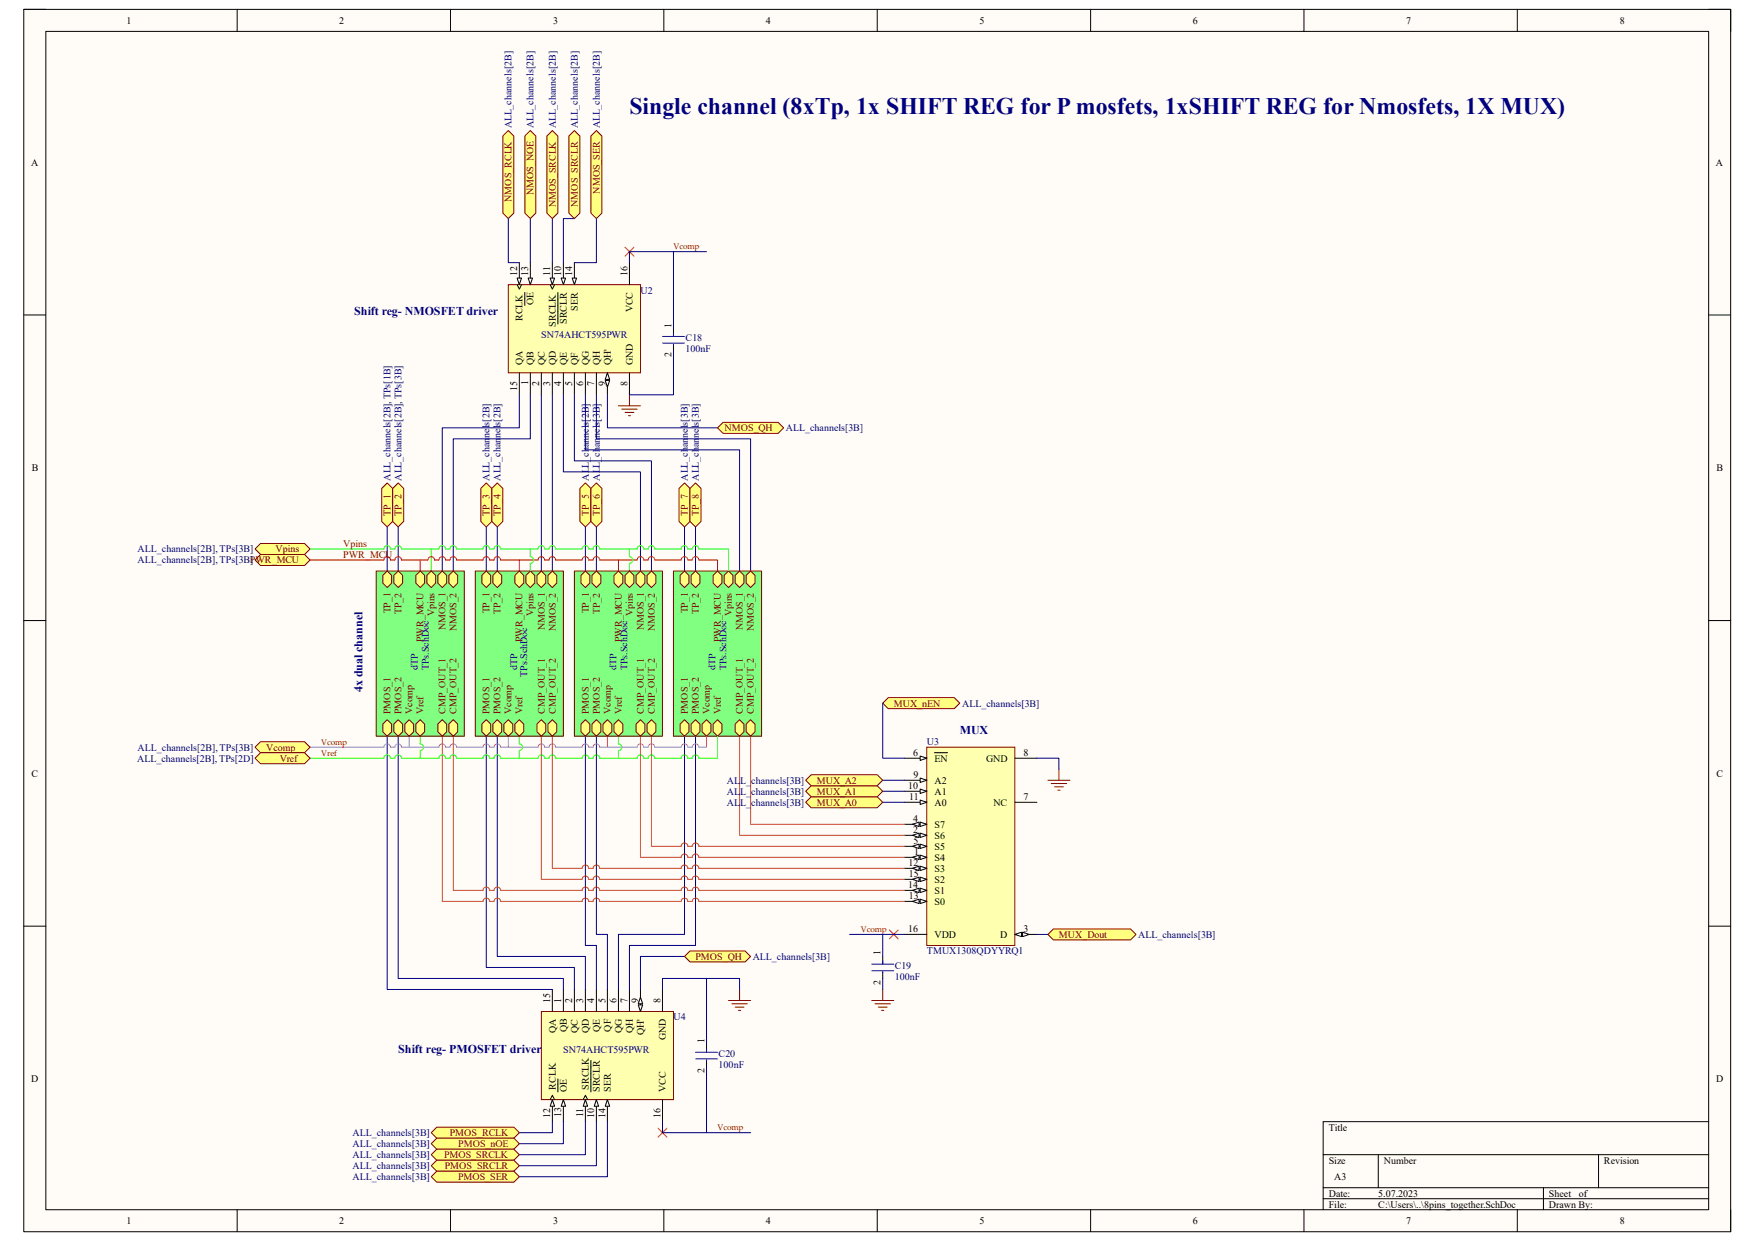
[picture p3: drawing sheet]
<svg xmlns="http://www.w3.org/2000/svg" width="297mm" height="210mm" viewBox="0 0 297 210" stroke-linecap="round" stroke-linejoin="round" font-family="sans-serif">
<defs><g id="words">
<text font-size="4" fill="#000080" x="106.5" y="19.3">Single channel (8xTp, 1x SHIFT REG for P mosfets, 1xSHIFT REG for Nmosfets, 1X MUX)</text>
<g font-size="2" fill="#000080">
<text x="59.9" y="53.3">Shift reg- NMOSFET driver</text>
<text x="61.3" y="117.1" transform="rotate(-90 61.3 117.1)">4x dual channel</text>
<text x="162.4" y="124.2">MUX</text>
<text x="67.4" y="178.2">Shift reg- PMOSFET driver</text>
</g>
<g font-size="1.7">
<text x="21.4" y="4">1</text>
<text x="57.4" y="4">2</text>
<text x="93.6" y="4">3</text>
<text x="129.6" y="4">4</text>
<text x="165.8" y="4">5</text>
<text x="201.8" y="4">6</text>
<text x="238" y="4">7</text>
<text x="274.1" y="4">8</text>
<text x="5.3" y="28">A</text>
<text x="290.4" y="28">A</text>
<text x="87.5" y="46.7" transform="rotate(-90 87.5 46.7)">12</text>
<text x="89.4" y="46.7" transform="rotate(-90 89.4 46.7)">13</text>
<text x="93.1" y="46.7" transform="rotate(-90 93.1 46.7)">11</text>
<text x="95" y="46.7" transform="rotate(-90 95 46.7)">10</text>
<text x="96.9" y="46.7" transform="rotate(-90 96.9 46.7)">14</text>
<text x="106.2" y="46.7" transform="rotate(-90 106.2 46.7)">16</text>
<text x="90.3" y="51.7" transform="rotate(-90 90.3 51.7)">OE</text>
<text x="97.8" y="52.6" transform="rotate(-90 97.8 52.6)">SER</text>
<text x="107.1" y="52.9" transform="rotate(-90 107.1 52.9)">VCC</text>
<text x="88.4" y="54.4" transform="rotate(-90 88.4 54.4)">RCLK</text>
<text x="94.1" y="55.3" transform="rotate(-90 94.1 55.3)">SRCLK</text>
<text x="95.9" y="54.8" transform="rotate(-90 95.9 54.8)">SRCLR</text>
<text x="113.6" y="55.5" transform="rotate(-90 113.6 55.5)">1</text>
<text x="88.4" y="61.8" transform="rotate(-90 88.4 61.8)">QA</text>
<text x="89.4" y="65.2" transform="rotate(-90 89.4 65.2)">1</text>
<text x="90.3" y="61.8" transform="rotate(-90 90.3 61.8)">QB</text>
<text x="91.2" y="65.4" transform="rotate(-90 91.2 65.4)">2</text>
<text x="92.2" y="61.8" transform="rotate(-90 92.2 61.8)">QC</text>
<text x="93.1" y="65.3" transform="rotate(-90 93.1 65.3)">3</text>
<text x="94.1" y="61.8" transform="rotate(-90 94.1 61.8)">QD</text>
<text x="95" y="65.4" transform="rotate(-90 95 65.4)">4</text>
<text x="95.9" y="61.8" transform="rotate(-90 95.9 61.8)">QE</text>
<text x="96.9" y="65.3" transform="rotate(-90 96.9 65.3)">5</text>
<text x="97.8" y="61.8" transform="rotate(-90 97.8 61.8)">QF</text>
<text x="98.7" y="65.4" transform="rotate(-90 98.7 65.4)">6</text>
<text x="99.7" y="61.8" transform="rotate(-90 99.7 61.8)">QG</text>
<text x="100.6" y="65.4" transform="rotate(-90 100.6 65.4)">7</text>
<text x="101.5" y="61.8" transform="rotate(-90 101.5 61.8)">QH</text>
<text x="102.4" y="65.4" transform="rotate(-90 102.4 65.4)">9</text>
<text x="103.4" y="61.8" transform="rotate(-90 103.4 61.8)">QH'</text>
<text x="106.2" y="65.3" transform="rotate(-90 106.2 65.3)">8</text>
<text x="107.1" y="61.8" transform="rotate(-90 107.1 61.8)">GND</text>
<text x="113.6" y="60.5" transform="rotate(-90 113.6 60.5)">2</text>
<text x="87.5" y="66.2" transform="rotate(-90 87.5 66.2)">15</text>
<text x="5.4" y="79.8">B</text>
<text x="290.5" y="79.8">B</text>
<text x="5.3" y="131.4">C</text>
<text x="154.6" y="128">6</text>
<text x="154.6" y="131.7">9</text>
<text x="158.2" y="128.9">EN</text>
<text x="166.9" y="128.9">GND</text>
<text x="173.2" y="128">8</text>
<text x="290.5" y="131.4">C</text>
<text x="153.7" y="133.6">10</text>
<text x="153.9" y="135.4">11</text>
<text x="158.2" y="136.4">A0</text>
<text x="158.2" y="134.5">A1</text>
<text x="158.2" y="132.6">A2</text>
<text x="168.1" y="136.4">NC</text>
<text x="173.2" y="135.4">7</text>
<text x="154.6" y="141">2</text>
<text x="154.6" y="139.1">4</text>
<text x="154.6" y="142.9">5</text>
<text x="158.2" y="143.8">S5</text>
<text x="158.2" y="141.9">S6</text>
<text x="158.2" y="140.1">S7</text>
<text x="153.8" y="146.6">12</text>
<text x="153.8" y="148.5">15</text>
<text x="154.7" y="144.7">1</text>
<text x="158.2" y="149.4">S2</text>
<text x="158.2" y="147.5">S3</text>
<text x="158.2" y="145.7">S4</text>
<text x="153.7" y="150.3">14</text>
<text x="153.8" y="152.2">13</text>
<text x="158.2" y="153.1">S0</text>
<text x="158.2" y="151.3">S1</text>
<text x="149" y="161.7" transform="rotate(-90 149 161.7)">1</text>
<text x="153.7" y="157.8">16</text>
<text x="158.2" y="158.7">VDD</text>
<text x="169.3" y="158.7">D</text>
<text x="173.2" y="157.8">3</text>
<text x="149" y="166.7" transform="rotate(-90 149 166.7)">2</text>
<text x="93.1" y="169.7" transform="rotate(-90 93.1 169.7)">15</text>
<text x="95" y="169.7" transform="rotate(-90 95 169.7)">1</text>
<text x="96.9" y="169.7" transform="rotate(-90 96.9 169.7)">2</text>
<text x="98.7" y="169.7" transform="rotate(-90 98.7 169.7)">3</text>
<text x="100.6" y="169.7" transform="rotate(-90 100.6 169.7)">4</text>
<text x="102.4" y="169.7" transform="rotate(-90 102.4 169.7)">5</text>
<text x="104.3" y="169.7" transform="rotate(-90 104.3 169.7)">6</text>
<text x="106.2" y="169.7" transform="rotate(-90 106.2 169.7)">7</text>
<text x="108" y="169.7" transform="rotate(-90 108 169.7)">9</text>
<text x="111.8" y="169.7" transform="rotate(-90 111.8 169.7)">8</text>
<text x="94.1" y="174.9" transform="rotate(-90 94.1 174.9)">QA</text>
<text x="95.9" y="174.7" transform="rotate(-90 95.9 174.7)">QB</text>
<text x="97.8" y="174.7" transform="rotate(-90 97.8 174.7)">QC</text>
<text x="99.7" y="174.8" transform="rotate(-90 99.7 174.8)">QD</text>
<text x="101.5" y="174.7" transform="rotate(-90 101.5 174.7)">QE</text>
<text x="103.4" y="174.6" transform="rotate(-90 103.4 174.6)">QF</text>
<text x="105.2" y="174.9" transform="rotate(-90 105.2 174.9)">QG</text>
<text x="107.1" y="174.9" transform="rotate(-90 107.1 174.9)">QH</text>
<text x="109" y="175.1" transform="rotate(-90 109 175.1)">QH'</text>
<text x="112.7" y="176.1" transform="rotate(-90 112.7 176.1)">GND</text>
<text x="119.2" y="176.6" transform="rotate(-90 119.2 176.6)">1</text>
<text x="5.3" y="183.2">D</text>
<text x="94.1" y="184.4" transform="rotate(-90 94.1 184.4)">RCLK</text>
<text x="95.9" y="184.8" transform="rotate(-90 95.9 184.8)">OE</text>
<text x="99.7" y="184.4" transform="rotate(-90 99.7 184.4)">SRCLK</text>
<text x="101.5" y="184.8" transform="rotate(-90 101.5 184.8)">SRCLR</text>
<text x="103.4" y="184.8" transform="rotate(-90 103.4 184.8)">SER</text>
<text x="112.7" y="184.8" transform="rotate(-90 112.7 184.8)">VCC</text>
<text x="119.2" y="181.6" transform="rotate(-90 119.2 181.6)">2</text>
<text x="290.4" y="183.2">D</text>
<text x="93.1" y="189.2" transform="rotate(-90 93.1 189.2)">12</text>
<text x="95" y="189.1" transform="rotate(-90 95 189.1)">13</text>
<text x="98.7" y="189.1" transform="rotate(-90 98.7 189.1)">11</text>
<text x="100.6" y="189.2" transform="rotate(-90 100.6 189.2)">10</text>
<text x="102.4" y="189.2" transform="rotate(-90 102.4 189.2)">14</text>
<text x="111.8" y="189.2" transform="rotate(-90 111.8 189.2)">16</text>
<text x="224.9" y="191.3">Title</text>
<text x="224.9" y="196.9">Size</text>
<text x="234.2" y="196.9">Number</text>
<text x="271.4" y="196.9">Revision</text>
<text x="224.9" y="202.5">Date:</text>
<text x="225.8" y="199.7">A3</text>
<text x="233.3" y="202.5">5.07.2023</text>
<text x="262.1" y="202.5">Sheet</text>
<text x="267.2" y="202.5">of</text>
<text x="21.4" y="207.2">1</text>
<text x="57.4" y="207.2">2</text>
<text x="93.6" y="207.2">3</text>
<text x="129.6" y="207.2">4</text>
<text x="165.8" y="207.2">5</text>
<text x="201.8" y="207.2">6</text>
<text x="224.9" y="204.4">File:</text>
<text x="233.3" y="204.4">C:\Users\..\8pins_together.SchDoc</text>
<text x="238" y="207.2">7</text>
<text x="262.1" y="204.4">Drawn By:</text>
<text x="274.1" y="207.2">8</text>
</g>
<g font-size="1.7" fill="#000080">
<text x="86.6" y="21.7" transform="rotate(-90 86.6 21.7)">ALL_channels[2B]</text>
<text x="90.3" y="21.7" transform="rotate(-90 90.3 21.7)">ALL_channels[2B]</text>
<text x="94.1" y="21.7" transform="rotate(-90 94.1 21.7)">ALL_channels[2B]</text>
<text x="97.8" y="21.7" transform="rotate(-90 97.8 21.7)">ALL_channels[2B]</text>
<text x="101.5" y="21.7" transform="rotate(-90 101.5 21.7)">ALL_channels[2B]</text>
<text x="108.4" y="49.7">U2</text>
<text x="91.6" y="57.1">SN74AHCT595PWR</text>
<text x="116" y="57.7">C18</text>
<text x="116" y="59.6">100nF</text>
<text x="133" y="73">ALL_channels[3B]</text>
<text x="66.1" y="81.4" transform="rotate(-90 66.1 81.4)">ALL_channels[2B], TPs[1B]</text>
<text x="67.9" y="81.4" transform="rotate(-90 67.9 81.4)">ALL_channels[2B], TPs[3B]</text>
<text x="82.8" y="81.4" transform="rotate(-90 82.8 81.4)">ALL_channels[2B]</text>
<text x="84.7" y="81.4" transform="rotate(-90 84.7 81.4)">ALL_channels[2B]</text>
<text x="99.7" y="81.4" transform="rotate(-90 99.7 81.4)">ALL_channels[2B]</text>
<text x="101.5" y="81.4" transform="rotate(-90 101.5 81.4)">ALL_channels[3B]</text>
<text x="116.4" y="81.4" transform="rotate(-90 116.4 81.4)">ALL_channels[3B]</text>
<text x="118.3" y="81.4" transform="rotate(-90 118.3 81.4)">ALL_channels[3B]</text>
<text x="23.3" y="95.3">ALL_channels[2B], TPs[3B]PWR_MCU</text>
<text x="23.3" y="93.5">ALL_channels[2B], TPs[3B]</text>
<text x="70.7" y="113.4" transform="rotate(-90 70.7 113.4)">dTP</text>
<text x="72.6" y="113.4" transform="rotate(-90 72.6 113.4)">TPs.SchDoc</text>
<text x="87.5" y="113.4" transform="rotate(-90 87.5 113.4)">dTP</text>
<text x="104.3" y="113.4" transform="rotate(-90 104.3 113.4)">dTP</text>
<text x="106.2" y="113.4" transform="rotate(-90 106.2 113.4)">TPs.SchDoc</text>
<text x="121.1" y="113.4" transform="rotate(-90 121.1 113.4)">dTP</text>
<text x="122.9" y="113.4" transform="rotate(-90 122.9 113.4)">TPs.SchDoc</text>
<text x="89.2" y="114.5" transform="rotate(-90 89.2 114.5)">TPs.SchDoc</text>
<text x="162.8" y="119.6">ALL_channels[3B]</text>
<text x="23.2" y="128.9">ALL_channels[2B], TPs[2D]</text>
<text x="23.3" y="127">ALL_channels[2B], TPs[3B]</text>
<text x="156.8" y="126.1">U3</text>
<text x="123" y="136.4">ALL_channels[3B]</text>
<text x="123" y="134.5">ALL_channels[3B]</text>
<text x="123" y="132.6">ALL_channels[3B]</text>
<text x="156.8" y="161.5">TMUX1308QDYYRQ1</text>
<text x="192.6" y="158.7">ALL_channels[3B]</text>
<text x="127.4" y="162.4">ALL_channels[3B]</text>
<text x="151.4" y="163.9">C19</text>
<text x="151.4" y="165.8">100nF</text>
<text x="114" y="172.7">U4</text>
<text x="95.3" y="178.3">SN74AHCT595PWR</text>
<text x="121.6" y="178.9">C20</text>
<text x="121.6" y="180.7">100nF</text>
<text x="59.6" y="192.3">ALL_channels[3B]</text>
<text x="59.6" y="194.1">ALL_channels[3B]</text>
<text x="59.6" y="196">ALL_channels[3B]</text>
<text x="59.6" y="197.9">ALL_channels[3B]</text>
<text x="59.6" y="199.7">ALL_channels[3B]</text>
</g>
<g font-size="1.7" fill="#800000">
<text x="86.6" y="34.2" transform="rotate(-90 86.6 34.2)">NMOS_RCLK</text>
<text x="90.3" y="33.1" transform="rotate(-90 90.3 33.1)">NMOS_NOE</text>
<text x="94.1" y="35.1" transform="rotate(-90 94.1 35.1)">NMOS_SRCLK</text>
<text x="97.8" y="35" transform="rotate(-90 97.8 35)">NMOS_SRCLR</text>
<text x="101.5" y="32.8" transform="rotate(-90 101.5 32.8)">NMOS_SER</text>
<text x="122.6" y="73">NMOS_QH</text>
<text x="66.1" y="87.3" transform="rotate(-90 66.1 87.3)">TP_1</text>
<text x="67.9" y="87.3" transform="rotate(-90 67.9 87.3)">TP_2</text>
<text x="82.8" y="87.3" transform="rotate(-90 82.8 87.3)">TP_3</text>
<text x="84.7" y="87.3" transform="rotate(-90 84.7 87.3)">TP_4</text>
<text x="99.7" y="87.3" transform="rotate(-90 99.7 87.3)">TP_5</text>
<text x="101.5" y="87.3" transform="rotate(-90 101.5 87.3)">TP_6</text>
<text x="116.4" y="87.3" transform="rotate(-90 116.4 87.3)">TP_7</text>
<text x="118.3" y="87.3" transform="rotate(-90 118.3 87.3)">TP_8</text>
<text x="46.7" y="93.5">Vpins</text>
<text x="58.1" y="94.4">PWR_MCU</text>
<text x="58.1" y="92.5">Vpins</text>
<text x="66.1" y="103.8" transform="rotate(-90 66.1 103.8)">TP_1</text>
<text x="67.9" y="103.9" transform="rotate(-90 67.9 103.9)">TP_2</text>
<text x="73.5" y="104.3" transform="rotate(-90 73.5 104.3)">Vpins</text>
<text x="75.4" y="106.7" transform="rotate(-90 75.4 106.7)">NMOS_1</text>
<text x="77.3" y="106.8" transform="rotate(-90 77.3 106.8)">NMOS_2</text>
<text x="82.8" y="103.8" transform="rotate(-90 82.8 103.8)">TP_1</text>
<text x="84.7" y="103.9" transform="rotate(-90 84.7 103.9)">TP_2</text>
<text x="90.3" y="104.3" transform="rotate(-90 90.3 104.3)">Vpins</text>
<text x="92.2" y="106.7" transform="rotate(-90 92.2 106.7)">NMOS_1</text>
<text x="94.1" y="106.8" transform="rotate(-90 94.1 106.8)">NMOS_2</text>
<text x="99.7" y="103.8" transform="rotate(-90 99.7 103.8)">TP_1</text>
<text x="101.5" y="103.9" transform="rotate(-90 101.5 103.9)">TP_2</text>
<text x="107.1" y="104.3" transform="rotate(-90 107.1 104.3)">Vpins</text>
<text x="109" y="106.7" transform="rotate(-90 109 106.7)">NMOS_1</text>
<text x="110.8" y="106.8" transform="rotate(-90 110.8 106.8)">NMOS_2</text>
<text x="116.4" y="103.8" transform="rotate(-90 116.4 103.8)">TP_1</text>
<text x="118.3" y="103.9" transform="rotate(-90 118.3 103.9)">TP_2</text>
<text x="123.9" y="104.3" transform="rotate(-90 123.9 104.3)">Vpins</text>
<text x="125.7" y="106.7" transform="rotate(-90 125.7 106.7)">NMOS_1</text>
<text x="127.6" y="106.8" transform="rotate(-90 127.6 106.8)">NMOS_2</text>
<text x="71.7" y="108.7" transform="rotate(-90 71.7 108.7)">PWR_MCU</text>
<text x="88.4" y="108.7" transform="rotate(-90 88.4 108.7)">PWR_MCU</text>
<text x="105.2" y="108.7" transform="rotate(-90 105.2 108.7)">PWR_MCU</text>
<text x="122" y="108.7" transform="rotate(-90 122 108.7)">PWR_MCU</text>
<text x="151.3" y="119.6">MUX_nEN</text>
<text x="66.1" y="120.9" transform="rotate(-90 66.1 120.9)">PMOS_1</text>
<text x="67.9" y="120.9" transform="rotate(-90 67.9 120.9)">PMOS_2</text>
<text x="69.8" y="120.9" transform="rotate(-90 69.8 120.9)">Vcomp</text>
<text x="71.7" y="120.9" transform="rotate(-90 71.7 120.9)">Vref</text>
<text x="75.4" y="120.9" transform="rotate(-90 75.4 120.9)">CMP_OUT_1</text>
<text x="77.3" y="120.9" transform="rotate(-90 77.3 120.9)">CMP_OUT_2</text>
<text x="82.8" y="120.9" transform="rotate(-90 82.8 120.9)">PMOS_1</text>
<text x="84.7" y="120.9" transform="rotate(-90 84.7 120.9)">PMOS_2</text>
<text x="86.6" y="120.9" transform="rotate(-90 86.6 120.9)">Vcomp</text>
<text x="88.4" y="120.9" transform="rotate(-90 88.4 120.9)">Vref</text>
<text x="92.2" y="120.9" transform="rotate(-90 92.2 120.9)">CMP_OUT_1</text>
<text x="94.1" y="120.9" transform="rotate(-90 94.1 120.9)">CMP_OUT_2</text>
<text x="99.7" y="120.9" transform="rotate(-90 99.7 120.9)">PMOS_1</text>
<text x="101.5" y="120.9" transform="rotate(-90 101.5 120.9)">PMOS_2</text>
<text x="103.4" y="120.9" transform="rotate(-90 103.4 120.9)">Vcomp</text>
<text x="105.2" y="120.9" transform="rotate(-90 105.2 120.9)">Vref</text>
<text x="109" y="120.9" transform="rotate(-90 109 120.9)">CMP_OUT_1</text>
<text x="110.8" y="120.9" transform="rotate(-90 110.8 120.9)">CMP_OUT_2</text>
<text x="116.4" y="120.9" transform="rotate(-90 116.4 120.9)">PMOS_1</text>
<text x="118.3" y="120.9" transform="rotate(-90 118.3 120.9)">PMOS_2</text>
<text x="120.1" y="120.9" transform="rotate(-90 120.1 120.9)">Vcomp</text>
<text x="122" y="120.9" transform="rotate(-90 122 120.9)">Vref</text>
<text x="125.7" y="120.9" transform="rotate(-90 125.7 120.9)">CMP_OUT_1</text>
<text x="127.6" y="120.9" transform="rotate(-90 127.6 120.9)">CMP_OUT_2</text>
<text x="45" y="127">Vcomp</text>
<text x="47.4" y="128.9">Vref</text>
<text x="138.2" y="136.4">MUX_A0</text>
<text x="138.2" y="134.5">MUX_A1</text>
<text x="138.2" y="132.6">MUX_A2</text>
<text x="179.2" y="158.7">MUX_Dout</text>
<text x="117.7" y="162.4">PMOS_QH</text>
<text x="75.1" y="196">PMOS_SRCLK</text>
<text x="75.3" y="197.9">PMOS_SRCLR</text>
<text x="76.1" y="192.3">PMOS_RCLK</text>
<text x="77.6" y="194.1">PMOS_nOE</text>
<text x="77.5" y="199.7">PMOS_SER</text>
</g>
<g font-size="1.4" fill="#800000">
<text x="114" y="42.2">Vcomp</text>
<text x="54.4" y="126.1">Vcomp</text>
<text x="54.4" y="127.9">Vref</text>
<text x="145.7" y="157.7">Vcomp</text>
<text x="121.4" y="191.3">Vcomp</text>
</g>
</g></defs>
<path d="M4 1.6h288.9v206.8h-288.9z" fill-rule="evenodd" fill="#fffcf8"/>
<path d="M4 1.6h288.9v206.8h-288.9z" fill="none" stroke="#000" stroke-width=".17"/>
<path d="M7.8 5.3h281.4v199.4h-281.4z" fill-rule="evenodd" fill="#fffcf8"/>
<g fill="none" stroke="#000" stroke-width=".17">
<path d="M4 1.6h3.7M7.8 5.3h281.4v199.4h-281.4zM40.1 1.6v3.7M76.2 1.6v3.7M112.3 1.6v3.7M148.5 1.6v3.7M184.6 1.6v3.7M220.7 1.6v3.7M256.8 1.6v3.7M289.2 1.6h3.7v3.7M4 53.3h3.7M289.2 53.3h3.7"/>
<path d="M4 105h3.8M289.2 105h3.7M4 156.7h3.8M289.2 156.7h3.7M223.9 195.4h65.3M233.3 195.4v5.6M270.5 195.4v5.6M289.2 189.8h-65.3v14.9M40.1 204.7v3.7M76.2 204.7v3.7M112.4 204.7v3.7M148.5 204.7v3.7"/>
<path d="M184.6 204.7v3.7M220.7 204.7v3.7M223.9 201h65.3M223.9 202.9h65.3M256.8 204.7v3.7M261.2 201v3.7M292.9 204.7v3.7"/>
</g>
<path d="M86 48.2h22.4v14.9h-22.4z" fill-rule="evenodd" fill="#ffffb0"/>
<path d="M86 48.2h22.4v14.9h-22.4z" fill="none" stroke="#800000" stroke-width=".17"/>
<path d="M89.8 63.1v3.7M93.5 63.1v3.7M95.3 63.1v3.7M97.2 63.1v3.7M99.1 63.1v3.7M100.9 63.1v3.7M102.8 63.1v3.7M106.5 63.1v3.7" fill="none" stroke="#000" stroke-width=".17"/>
<path d="M102.8 63.1l.4 1.1h-.8z" fill="#f8fcff"/>
<path d="M102.8 63.1l.4 1.1h-.8z" fill="none" stroke="#000" stroke-width=".17"/>
<path d="M102.4 64.4h.8l-.4 1.1z" fill="#f8fcff"/>
<path d="M95.3 44.4v3.8M102.4 64.4h.8l-.4 1.1z" fill="none" stroke="#000" stroke-width=".17"/>
<path d="M95 47.1h.7l-.4 1.1z" fill="#f8fcff"/>
<path d="M93.5 44.4v3.8M94.4 49.5v5.3M95 47.1h.7l-.4 1.1z" fill="none" stroke="#000" stroke-width=".17"/>
<path d="M93.1 47.1h.8l-.4 1.1z" fill="#f8fcff"/>
<path d="M87.9 44.4v3.8M93.1 47.1h.8l-.4 1.1zM93.1 48.2l.4 .7 .4-.7" fill="none" stroke="#000" stroke-width=".17"/>
<path d="M87.5 47.1h.8l-.4 1.1z" fill="#f8fcff"/>
<path d="M87.5 47.1h.8l-.4 1.1zM87.5 48.2l.4 .7 .4-.7M89.8 44.4v3.8" fill="none" stroke="#000" stroke-width=".17"/>
<path d="M89.4 47.1h.7l-.3 1.1z" fill="#f8fcff"/>
<path d="M88.8 49.5v2.2M89.4 47.1h.7l-.3 1.1zM97.2 44.4v3.8" fill="none" stroke="#000" stroke-width=".17"/>
<path d="M96.8 47.1h.8l-.4 1.1z" fill="#f8fcff"/>
<path d="M96.8 47.1h.8l-.4 1.1zM106.5 44.4v3.8M87.9 63.1v3.7M91.6 63.1v3.7" fill="none" stroke="#000" stroke-width=".17"/>
<path d="M91.6 171.2h22.4v14.9h-22.4z" fill-rule="evenodd" fill="#ffffb0"/>
<path d="M91.6 171.2h22.4v14.9h-22.4z" fill="none" stroke="#800000" stroke-width=".17"/>
<path d="M95.3 167.4v3.8M99.1 167.4v3.8M100.9 167.4v3.8M102.8 167.4v3.8M104.7 167.4v3.8M106.5 167.4v3.8M108.4 167.4v3.8M112.1 167.4v3.8" fill="none" stroke="#000" stroke-width=".17"/>
<path d="M108 170.1h.8l-.4 1.1z" fill="#f8fcff"/>
<path d="M108 170.1h.8l-.4 1.1z" fill="none" stroke="#000" stroke-width=".17"/>
<path d="M108.4 168.8l.4 1.1h-.8z" fill="#f8fcff"/>
<path d="M108.4 168.8l.4 1.1h-.8zM100.9 186.1v3.7" fill="none" stroke="#000" stroke-width=".17"/>
<path d="M100.9 186.1l.4 1.1h-.7z" fill="#f8fcff"/>
<path d="M100 179.4v5.4M99.1 186.1v3.7M100.9 186.1l.4 1.1h-.7z" fill="none" stroke="#000" stroke-width=".17"/>
<path d="M99.1 186.1l.3 1.1h-.7z" fill="#f8fcff"/>
<path d="M93.5 186.1v3.7M98.7 186.1l.4-.8 .3 .8M99.1 186.1l.3 1.1h-.7z" fill="none" stroke="#000" stroke-width=".17"/>
<path d="M93.5 186.1l.4 1.1h-.8z" fill="#f8fcff"/>
<path d="M93.1 186.1l.4-.8 .4 .8M93.5 186.1l.4 1.1h-.8zM95.3 186.1v3.7" fill="none" stroke="#000" stroke-width=".17"/>
<path d="M95.3 186.1l.4 1.1h-.7z" fill="#f8fcff"/>
<path d="M94.4 182.6v2.2M95.3 186.1l.4 1.1h-.7zM102.8 186.1v3.7" fill="none" stroke="#000" stroke-width=".17"/>
<path d="M102.8 186.1l.4 1.1h-.8z" fill="#f8fcff"/>
<path d="M93.5 167.4v3.8M97.2 167.4v3.8M102.8 186.1l.4 1.1h-.8zM112.1 186.1v3.7" fill="none" stroke="#000" stroke-width=".17"/>
<path d="M87.9 66.8v5.6h-13.1v24.2M89.8 66.8v7.5h-13.1v22.3M91.6 66.8v29.8M93.5 66.8v29.8M97.2 66.8v11.2h13.1v18.6M99.1 66.8v9.3h26.1v20.5M100.9 66.8v7.5h26.1v22.3" fill="none" stroke="#000080" stroke-width=".17"/>
<path d="M64.6 82.7l.9-1 1 1v5.5l-1 1-.9-1z" fill-rule="evenodd" fill="#ffff80"/>
<path d="M64.6 82.7l.9-1 1 1v5.5l-1 1-.9-1z" fill="none" stroke="#800000" stroke-width=".17"/>
<path d="M66.5 82.7l.9-1 .9 1v5.5l-.9 1-.9-1z" fill-rule="evenodd" fill="#ffff80"/>
<path d="M66.5 82.7l.9-1 .9 1v5.5l-.9 1-.9-1z" fill="none" stroke="#800000" stroke-width=".17"/>
<path d="M81.4 82.7l.9-1 .9 1v5.5l-.9 1-.9-1z" fill-rule="evenodd" fill="#ffff80"/>
<path d="M81.4 82.7l.9-1 .9 1v5.5l-.9 1-.9-1z" fill="none" stroke="#800000" stroke-width=".17"/>
<path d="M83.2 82.7l1-1 .9 1v5.5l-.9 1-1-1z" fill-rule="evenodd" fill="#ffff80"/>
<path d="M83.2 82.7l1-1 .9 1v5.5l-.9 1-1-1z" fill="none" stroke="#800000" stroke-width=".17"/>
<path d="M98.1 82.7l1-1 .9 1v5.5l-.9 1-1-1z" fill-rule="evenodd" fill="#ffff80"/>
<path d="M98.1 82.7l1-1 .9 1v5.5l-.9 1-1-1z" fill="none" stroke="#800000" stroke-width=".17"/>
<path d="M100 82.7l.9-1 1 1v5.5l-1 1-.9-1z" fill-rule="evenodd" fill="#ffff80"/>
<path d="M100 82.7l.9-1 1 1v5.5l-1 1-.9-1z" fill="none" stroke="#800000" stroke-width=".17"/>
<path d="M114.9 82.7l.9-1 1 1v5.5l-1 1-.9-1z" fill-rule="evenodd" fill="#ffff80"/>
<path d="M114.9 82.7l.9-1 1 1v5.5l-1 1-.9-1z" fill="none" stroke="#800000" stroke-width=".17"/>
<path d="M116.8 82.7l.9-1 .9 1v5.5l-.9 1-.9-1z" fill-rule="evenodd" fill="#ffff80"/>
<path d="M104.7 68.7h3.7M105.2 69.2h2.6M105.8 69.8h1.5M106.3 70.4h.4M106.5 66.8v1.9M116.8 82.7l.9-1 .9 1v5.5l-.9 1-.9-1zM123.3 169.3h3.7M123.9 169.9h2.6M124.4 170.4h1.5M125 171h.3M125.2 167.4v1.9" fill="none" stroke="#800000" stroke-width=".17"/>
<g fill="none" stroke="#000080" stroke-width=".17">
<path d="M89.8 37v7.4M93.5 37v7.4M97.2 37h-1.9v7.4M95.3 66.8v13.1h13.1v16.7M102.8 66.8v5.6h18.6M65.5 89.2v7.4M67.4 89.2v7.4M82.3 89.2v7.4M84.2 89.2v7.4M99.1 89.2v7.4M100.9 89.2v7.4M115.8 89.2v7.4"/>
<path d="M117.7 89.2v7.4M115.8 161.9h-7.4v5.5"/>
</g>
<path d="M85.1 23l.9-.9 1 .9v13.1l-1 .9-.9-.9z" fill-rule="evenodd" fill="#ffff80"/>
<path d="M85.1 23l.9-.9 1 .9v13.1l-1 .9-.9-.9z" fill="none" stroke="#800000" stroke-width=".17"/>
<path d="M89.8 22.1l.9 .9v13.1l-.9 .9-1-.9v-13.1z" fill-rule="evenodd" fill="#ffff80"/>
<path d="M89.8 22.1l.9 .9v13.1l-.9 .9-1-.9v-13.1z" fill="none" stroke="#800000" stroke-width=".17"/>
<path d="M93.5 22.1l.9 .9v13.1l-.9 .9-1-.9v-13.1z" fill-rule="evenodd" fill="#ffff80"/>
<path d="M93.5 22.1l.9 .9v13.1l-.9 .9-1-.9v-13.1z" fill="none" stroke="#800000" stroke-width=".17"/>
<path d="M97.2 22.1l.9 .9v13.1l-.9 .9-.9-.9v-13.1z" fill-rule="evenodd" fill="#ffff80"/>
<path d="M97.2 22.1l.9 .9v13.1l-.9 .9-.9-.9v-13.1z" fill="none" stroke="#800000" stroke-width=".17"/>
<path d="M100 23l.9-.9 1 .9v13.1l-1 .9-.9-.9z" fill-rule="evenodd" fill="#ffff80"/>
<path d="M100 23l.9-.9 1 .9v13.1l-1 .9-.9-.9z" fill="none" stroke="#800000" stroke-width=".17"/>
<path d="M121.4 72.4l1-.9h9.3l.9 .9-.9 .9h-9.3z" fill-rule="evenodd" fill="#ffff80"/>
<path d="M121.4 72.4l1-.9h9.3l.9 .9-.9 .9h-9.3z" fill="none" stroke="#800000" stroke-width=".17"/>
<path d="M114 55.6v1.3M114 58.2v1.2M119.6 176.8v1.3M119.6 179.4v1.1" fill="none" stroke="#000" stroke-width=".17"/>
<path d="M112.1 56.9h3.7M112.1 58.1h3.7M114 56.4v.5M114 58.2v.2M117.7 178.1h3.7M117.7 179.2h3.7M119.6 177.5v.6M119.6 179.4v.2" fill="none" stroke="#00f" stroke-width=".17"/>
<path d="M114 59.4v7.4h-7.5M119.6 165.6v11.2M93.5 189.8v1.9h-5.6M95.3 189.8v3.7h-7.4M99.1 189.8v5.6h-11.2M100.9 189.8v7.5h-13M102.8 189.8v9.3h-14.9M119.6 180.5v11.2" fill="none" stroke="#000080" stroke-width=".17"/>
<path d="M73 191.7l.9-.9h13.1l.9 .9-.9 .9h-13.1z" fill-rule="evenodd" fill="#ffff80"/>
<path d="M73 191.7l.9-.9h13.1l.9 .9-.9 .9h-13.1z" fill="none" stroke="#800000" stroke-width=".17"/>
<path d="M73.9 192.6h13.1l.9 .9-.9 1h-13.1l-.9-1z" fill-rule="evenodd" fill="#ffff80"/>
<path d="M73.9 192.6h13.1l.9 .9-.9 1h-13.1l-.9-1z" fill="none" stroke="#800000" stroke-width=".17"/>
<path d="M73.9 194.5h13.1l.9 .9-.9 .9h-13.1l-.9-.9z" fill-rule="evenodd" fill="#ffff80"/>
<path d="M73.9 194.5h13.1l.9 .9-.9 .9h-13.1l-.9-.9z" fill="none" stroke="#800000" stroke-width=".17"/>
<path d="M73 197.3l.9-1h13.1l.9 1-.9 .9h-13.1z" fill-rule="evenodd" fill="#ffff80"/>
<path d="M73 197.3l.9-1h13.1l.9 1-.9 .9h-13.1z" fill="none" stroke="#800000" stroke-width=".17"/>
<path d="M73.9 198.2h13.1l.9 .9-.9 1h-13.1l-.9-1z" fill-rule="evenodd" fill="#ffff80"/>
<path d="M73.9 198.2h13.1l.9 .9-.9 1h-13.1l-.9-1z" fill="none" stroke="#800000" stroke-width=".17"/>
<path d="M116.8 160.9h9.3l.9 1-.9 .9h-9.3l-1-.9z" fill-rule="evenodd" fill="#ffff80"/>
<path d="M116.8 160.9h9.3l.9 1-.9 .9h-9.3l-1-.9z" fill="none" stroke="#800000" stroke-width=".17"/>
<path d="M156.8 126.4h15v33.6h-15z" fill-rule="evenodd" fill="#ffffb0"/>
<path d="M156.8 126.4h15v33.6h-15z" fill="none" stroke="#800000" stroke-width=".17"/>
<path d="M153.1 128.3h3.7M153.1 158.1h3.7" fill="none" stroke="#000" stroke-width=".17"/>
<path d="M155.7 127.9l1.1 .4-1.1 .4z" fill="#f8fcff"/>
<path d="M153.1 135.8h3.7M155.7 127.9l1.1 .4-1.1 .4zM158.1 127.4h2.3" fill="none" stroke="#000" stroke-width=".17"/>
<path d="M155.7 135.4l1.1 .4-1.1 .3z" fill="#f8fcff"/>
<path d="M153.1 133.9h3.7M155.7 135.4l1.1 .4-1.1 .3z" fill="none" stroke="#000" stroke-width=".17"/>
<path d="M155.7 133.5l1.1 .4-1.1 .4z" fill="#f8fcff"/>
<path d="M153.1 132h3.7M155.7 133.5l1.1 .4-1.1 .4z" fill="none" stroke="#000" stroke-width=".17"/>
<path d="M155.7 131.7l1.1 .3-1.1 .4z" fill="#f8fcff"/>
<path d="M155.7 131.7l1.1 .3-1.1 .4zM171.8 158.1h3.7" fill="none" stroke="#000" stroke-width=".17"/>
<path d="M171.8 158.1l1.1-.3v.7z" fill="#f8fcff"/>
<path d="M171.8 158.1l1.1-.3v.7z" fill="none" stroke="#000" stroke-width=".17"/>
<path d="M173.1 157.8l1.1 .3-1.1 .4z" fill="#f8fcff"/>
<path d="M171.8 135.8h3.7M153.1 152.5h3.7M173.1 157.8l1.1 .3-1.1 .4z" fill="none" stroke="#000" stroke-width=".17"/>
<path d="M155.7 152.2l1.1 .3-1.1 .4z" fill="#f8fcff"/>
<path d="M155.7 152.2l1.1 .3-1.1 .4z" fill="none" stroke="#000" stroke-width=".17"/>
<path d="M154.4 152.5l1.1-.3v.7z" fill="#f8fcff"/>
<path d="M153.1 150.7h3.7M154.4 152.5l1.1-.3v.7z" fill="none" stroke="#000" stroke-width=".17"/>
<path d="M155.7 150.3l1.1 .4-1.1 .4z" fill="#f8fcff"/>
<path d="M155.7 150.3l1.1 .4-1.1 .4z" fill="none" stroke="#000" stroke-width=".17"/>
<path d="M154.4 150.7l1.1-.4v.8z" fill="#f8fcff"/>
<path d="M153.1 148.8h3.7M154.4 150.7l1.1-.4v.8z" fill="none" stroke="#000" stroke-width=".17"/>
<path d="M155.7 148.4l1.1 .4-1.1 .4z" fill="#f8fcff"/>
<path d="M155.7 148.4l1.1 .4-1.1 .4z" fill="none" stroke="#000" stroke-width=".17"/>
<path d="M154.4 148.8l1.1-.4v.8z" fill="#f8fcff"/>
<path d="M153.1 146.9h3.7M154.4 148.8l1.1-.4v.8z" fill="none" stroke="#000" stroke-width=".17"/>
<path d="M155.7 146.6l1.1 .3-1.1 .4z" fill="#f8fcff"/>
<path d="M155.7 146.6l1.1 .3-1.1 .4z" fill="none" stroke="#000" stroke-width=".17"/>
<path d="M154.4 146.9l1.1-.3v.7z" fill="#f8fcff"/>
<path d="M153.1 145.1h3.7M154.4 146.9l1.1-.3v.7z" fill="none" stroke="#000" stroke-width=".17"/>
<path d="M155.7 144.7l1.1 .4-1.1 .4z" fill="#f8fcff"/>
<path d="M155.7 144.7l1.1 .4-1.1 .4z" fill="none" stroke="#000" stroke-width=".17"/>
<path d="M154.4 145.1l1.1-.4v.8z" fill="#f8fcff"/>
<path d="M153.1 143.2h3.7M154.4 145.1l1.1-.4v.8z" fill="none" stroke="#000" stroke-width=".17"/>
<path d="M155.7 142.8l1.1 .4-1.1 .4z" fill="#f8fcff"/>
<path d="M155.7 142.8l1.1 .4-1.1 .4z" fill="none" stroke="#000" stroke-width=".17"/>
<path d="M154.4 143.2l1.1-.4v.8z" fill="#f8fcff"/>
<path d="M153.1 141.4h3.7M154.4 143.2l1.1-.4v.8z" fill="none" stroke="#000" stroke-width=".17"/>
<path d="M155.7 141l1.1 .4-1.1 .3z" fill="#f8fcff"/>
<path d="M155.7 141l1.1 .4-1.1 .3z" fill="none" stroke="#000" stroke-width=".17"/>
<path d="M154.4 141.4l1.1-.4v.7z" fill="#f8fcff"/>
<path d="M153.1 139.5h3.7M154.4 141.4l1.1-.4v.7z" fill="none" stroke="#000" stroke-width=".17"/>
<path d="M155.7 139.1l1.1 .4-1.1 .4z" fill="#f8fcff"/>
<path d="M155.7 139.1l1.1 .4-1.1 .4z" fill="none" stroke="#000" stroke-width=".17"/>
<path d="M154.4 139.5l1.1-.4v.8z" fill="#f8fcff"/>
<path d="M154.4 139.5l1.1-.4v.8zM171.8 128.3h3.7" fill="none" stroke="#000" stroke-width=".17"/>
<path d="M65.5 124.6v42.8h28M67.4 124.6v41h27.9v1.8M82.3 124.6v39.1h14.9v3.7M84.2 124.6v37.3h14.9v5.5M99.1 124.6v35.4h1.8v7.4M100.9 124.6v33.5h1.9v9.3M115.8 124.6v33.5h-11.1v9.3M117.7 124.6v35.4h-11.2v7.4M149.4 132h3.7M149.4 135.8h3.7M149.4 133.9h3.7" fill="none" stroke="#000080" stroke-width=".17"/>
<path d="M74.8 124.6v27.9h6.9a.56 .56 0 0 1 .6-.5 .56 .56 0 0 1 .6 .5h.7a.56 .56 0 0 1 .6-.5 .56 .56 0 0 1 .5 .5h13.8a.56 .56 0 0 1 .6-.5 .56 .56 0 0 1 .5 .5h.8a.56 .56 0 0 1 .5-.5 .56 .56 0 0 1 .6 .5h13.8a.56 .56 0 0 1 .5-.5 .56 .56 0 0 1 .6 .5h.7a.56 .56 0 0 1 .6-.5 .56 .56 0 0 1 .6 .5h34.8M76.7 124.6v26.1h5a.56 .56 0 0 1 .6-.6 .56 .56 0 0 1 .6 .6h.7a.56 .56 0 0 1 .6-.6 .56 .56 0 0 1 .5 .6h13.8a.56 .56 0 0 1 .6-.6 .56 .56 0 0 1 .5 .6h.8a.56 .56 0 0 1 .5-.6 .56 .56 0 0 1 .6 .6h13.8a.56 .56 0 0 1 .5-.6 .56 .56 0 0 1 .6 .6h.7a.56 .56 0 0 1 .6-.6 .56 .56 0 0 1 .6 .6h34.8M91.6 124.6v24.2h6.9a.56 .56 0 0 1 .6-.5 .56 .56 0 0 1 .5 .5h.8a.56 .56 0 0 1 .5-.5 .56 .56 0 0 1 .6 .5h13.8a.56 .56 0 0 1 .5-.5 .56 .56 0 0 1 .6 .5h.7a.56 .56 0 0 1 .6-.5 .56 .56 0 0 1 .6 .5h34.8M93.5 124.6v22.3h5a.56 .56 0 0 1 .6-.5 .56 .56 0 0 1 .5 .5h.8a.56 .56 0 0 1 .5-.5 .56 .56 0 0 1 .6 .5h13.8a.56 .56 0 0 1 .5-.5 .56 .56 0 0 1 .6 .5h.7a.56 .56 0 0 1 .6-.5 .56 .56 0 0 1 .6 .5h34.8M108.4 124.6v20.5h6.9a.56 .56 0 0 1 .5-.6 .56 .56 0 0 1 .6 .6h.7a.56 .56 0 0 1 .6-.6 .56 .56 0 0 1 .6 .6h34.8M110.3 124.6v18.6h5a.56 .56 0 0 1 .5-.5 .56 .56 0 0 1 .6 .5h.7a.56 .56 0 0 1 .6-.5 .56 .56 0 0 1 .6 .5h34.8M125.2 124.6v16.8h27.9M127 124.6v14.9h26.1" fill="none" stroke="#cc4125" stroke-width=".17"/>
<path d="M136.3 135.8l1-1h11.2l.9 1-.9 .9h-11.2z" fill-rule="evenodd" fill="#ffff80"/>
<path d="M136.3 135.8l1-1h11.2l.9 1-.9 .9h-11.2z" fill="none" stroke="#800000" stroke-width=".17"/>
<path d="M136.3 133.9l1-.9h11.2l.9 .9-.9 .9h-11.2z" fill-rule="evenodd" fill="#ffff80"/>
<path d="M136.3 133.9l1-.9h11.2l.9 .9-.9 .9h-11.2z" fill="none" stroke="#800000" stroke-width=".17"/>
<path d="M136.3 132l1-.9h11.2l.9 .9-.9 1h-11.2z" fill-rule="evenodd" fill="#ffff80"/>
<path d="M136.3 132l1-.9h11.2l.9 .9-.9 1h-11.2z" fill="none" stroke="#800000" stroke-width=".17"/>
<path d="M149.4 119l.9-.9h11.2l.9 .9-.9 .9h-11.2z" fill-rule="evenodd" fill="#ffff80"/>
<path d="M149.4 119l.9-.9h11.2l.9 .9-.9 .9h-11.2z" fill="none" stroke="#800000" stroke-width=".17"/>
<path d="M178.3 157.2h13l1 .9-1 1h-13l-1-1z" fill-rule="evenodd" fill="#ffff80"/>
<path d="M177.3 132h3.8M177.9 132.6h2.6M178.5 133.2h1.5M179 133.7h.4M179.2 130.2v1.8M178.3 157.2h13l1 .9-1 1h-13l-1-1zM147.5 169.3h3.8M148.1 169.9h2.6M148.6 170.4h1.5M149.2 171h.4M149.4 167.4v1.9" fill="none" stroke="#800000" stroke-width=".17"/>
<path d="M149.4 119v9.3h3.7M175.5 128.3h3.7v1.9M149.4 158.1v3.8M175.5 158.1h1.8M149.4 165.6v1.8" fill="none" stroke="#000080" stroke-width=".17"/>
<path d="M149.4 161.9v1.3M149.4 164.5v1.1" fill="none" stroke="#000" stroke-width=".17"/>
<path d="M147.5 163.2h3.8M147.5 164.3h3.8M149.4 162.6v.6M149.4 164.5v.2" fill="none" stroke="#00f" stroke-width=".17"/>
<path d="M114 96.6h14.9v28h-14.9z" fill-rule="evenodd" fill="#80ff80"/>
<path d="M114 96.6h14.9v28h-14.9z" fill="none" stroke="#800000" stroke-width=".17"/>
<path d="M115.1 122.5l.7-.7 .8 .7v1.3l-.8 .8-.7-.8z" fill-rule="evenodd" fill="#ffff80"/>
<path d="M115.1 122.5l.7-.7 .8 .7v1.3l-.8 .8-.7-.8z" fill="none" stroke="#800000" stroke-width=".17"/>
<path d="M124.4 122.5l.8-.7 .7 .7v1.3l-.7 .8-.8-.8z" fill-rule="evenodd" fill="#ffff80"/>
<path d="M124.4 122.5l.8-.7 .7 .7v1.3l-.7 .8-.8-.8z" fill="none" stroke="#800000" stroke-width=".17"/>
<path d="M126.3 97.4l.7-.8 .8 .8v1.3l-.8 .7-.7-.7z" fill-rule="evenodd" fill="#ffff80"/>
<path d="M126.3 97.4l.7-.8 .8 .8v1.3l-.8 .7-.7-.7z" fill="none" stroke="#800000" stroke-width=".17"/>
<path d="M126.3 122.5l.7-.7 .8 .7v1.3l-.8 .8-.7-.8z" fill-rule="evenodd" fill="#ffff80"/>
<path d="M126.3 122.5l.7-.7 .8 .7v1.3l-.8 .8-.7-.8z" fill="none" stroke="#800000" stroke-width=".17"/>
<path d="M117 122.5l.7-.7 .8 .7v1.3l-.8 .8-.7-.8z" fill-rule="evenodd" fill="#ffff80"/>
<path d="M117 122.5l.7-.7 .8 .7v1.3l-.8 .8-.7-.8z" fill="none" stroke="#800000" stroke-width=".17"/>
<path d="M124.4 97.4l.8-.8 .7 .8v1.3l-.7 .7-.8-.7z" fill-rule="evenodd" fill="#ffff80"/>
<path d="M124.4 97.4l.8-.8 .7 .8v1.3l-.7 .7-.8-.7z" fill="none" stroke="#800000" stroke-width=".17"/>
<path d="M117 97.4l.7-.8 .8 .8v1.3l-.8 .7-.7-.7z" fill-rule="evenodd" fill="#ffff80"/>
<path d="M117 97.4l.7-.8 .8 .8v1.3l-.8 .7-.7-.7z" fill="none" stroke="#800000" stroke-width=".17"/>
<path d="M115.1 97.4l.7-.8 .8 .8v1.3l-.8 .7-.7-.7z" fill-rule="evenodd" fill="#ffff80"/>
<path d="M115.1 97.4l.7-.8 .8 .8v1.3l-.8 .7-.7-.7z" fill="none" stroke="#800000" stroke-width=".17"/>
<path d="M118.8 122.5l.8-.7 .7 .7v1.3l-.7 .8-.8-.8z" fill-rule="evenodd" fill="#ffff80"/>
<path d="M118.8 122.5l.8-.7 .7 .7v1.3l-.7 .8-.8-.8z" fill="none" stroke="#800000" stroke-width=".17"/>
<path d="M121.4 96.6l.8 .8v1.3l-.8 .7-.7-.7v-1.3z" fill-rule="evenodd" fill="#ffff80"/>
<path d="M121.4 96.6l.8 .8v1.3l-.8 .7-.7-.7v-1.3z" fill="none" stroke="#800000" stroke-width=".17"/>
<path d="M121.4 121.8l.8 .7v1.3l-.8 .8-.7-.8v-1.3z" fill-rule="evenodd" fill="#ffff80"/>
<path d="M121.4 121.8l.8 .7v1.3l-.8 .8-.7-.8v-1.3z" fill="none" stroke="#800000" stroke-width=".17"/>
<path d="M123.3 96.6l.7 .8v1.3l-.7 .7-.7-.7v-1.3z" fill-rule="evenodd" fill="#ffff80"/>
<path d="M123.3 96.6l.7 .8v1.3l-.7 .7-.7-.7v-1.3z" fill="none" stroke="#800000" stroke-width=".17"/>
<path d="M114 42.6v13" fill="none" stroke="#000080" stroke-width=".17"/>
<path d="M71.1 94.8v1.8M87.9 94.8h3.2a.56 .56 0 0 1 .5-.6 .56 .56 0 0 1 .6 .6h.7a.56 .56 0 0 1 .6-.6 .56 .56 0 0 1 .5 .6h4.5a.56 .56 0 0 1 .6-.6 .56 .56 0 0 1 .5 .6h.8a.56 .56 0 0 1 .5-.6 .56 .56 0 0 1 .6 .6h3.2v1.8M104.7 94.8h3.1a.56 .56 0 0 1 .6-.6 .56 .56 0 0 1 .6 .6h.7a.56 .56 0 0 1 .6-.6 .56 .56 0 0 1 .5 .6h4.5a.56 .56 0 0 1 .5-.6 .56 .56 0 0 1 .6 .6h.7a.56 .56 0 0 1 .6-.6 .56 .56 0 0 1 .6 .6h3.1v1.8" fill="none" stroke="#f00" stroke-width=".17"/>
<path d="M69.3 124.6v1.8h-1.4a.56 .56 0 0 0-.5-.5 .56 .56 0 0 0-.6 .5h-.7a.56 .56 0 0 0-.6-.5 .56 .56 0 0 0-.5 .5h-12.5M86 124.6v1.8h-1.3a.56 .56 0 0 0-.5-.5 .56 .56 0 0 0-.6 .5h-.7a.56 .56 0 0 0-.6-.5 .56 .56 0 0 0-.6 .5h-4.4a.56 .56 0 0 0-.6-.5 .56 .56 0 0 0-.6 .5h-.7a.56 .56 0 0 0-.6-.5 .56 .56 0 0 0-.5 .5h-5M102.8 124.6v1.8h-1.3a.56 .56 0 0 0-.6-.5 .56 .56 0 0 0-.5 .5h-.8a.56 .56 0 0 0-.5-.5 .56 .56 0 0 0-.6 .5h-4.5a.56 .56 0 0 0-.5-.5 .56 .56 0 0 0-.6 .5h-.7a.56 .56 0 0 0-.6-.5 .56 .56 0 0 0-.5 .5h-5.1M119.6 124.6v1.8h-1.3a.56 .56 0 0 0-.6-.5 .56 .56 0 0 0-.6 .5h-.7a.56 .56 0 0 0-.6-.5 .56 .56 0 0 0-.5 .5h-4.5a.56 .56 0 0 0-.5-.5 .56 .56 0 0 0-.6 .5h-.7a.56 .56 0 0 0-.6-.5 .56 .56 0 0 0-.6 .5h-5" fill="none" stroke="#f0f" stroke-width=".17"/>
<path d="M71.1 124.6v1.3a.56 .56 0 0 1 .6 .6 .56 .56 0 0 1-.6 .5v1.3h-3.2a.56 .56 0 0 0-.5-.5 .56 .56 0 0 0-.6 .5h-.7a.56 .56 0 0 0-.6-.5 .56 .56 0 0 0-.5 .5h-12.5M87.9 124.6v1.3a.56 .56 0 0 1 .6 .6 .56 .56 0 0 1-.6 .5v1.3h-3.2a.56 .56 0 0 0-.5-.5 .56 .56 0 0 0-.6 .5h-.7a.56 .56 0 0 0-.6-.5 .56 .56 0 0 0-.6 .5h-4.4a.56 .56 0 0 0-.6-.5 .56 .56 0 0 0-.6 .5h-.7a.56 .56 0 0 0-.6-.5 .56 .56 0 0 0-.5 .5h-3.2M104.7 124.6v1.3a.56 .56 0 0 1 .5 .6 .56 .56 0 0 1-.5 .5v1.3h-3.2a.56 .56 0 0 0-.6-.5 .56 .56 0 0 0-.5 .5h-.8a.56 .56 0 0 0-.5-.5 .56 .56 0 0 0-.6 .5h-4.5a.56 .56 0 0 0-.5-.5 .56 .56 0 0 0-.6 .5h-.7a.56 .56 0 0 0-.6-.5 .56 .56 0 0 0-.5 .5h-3.2M121.4 124.6v3.7h-3.1a.56 .56 0 0 0-.6-.5 .56 .56 0 0 0-.5 .5h-.8a.56 .56 0 0 0-.6-.5 .56 .56 0 0 0-.5 .5h-4.5a.56 .56 0 0 0-.5-.5 .56 .56 0 0 0-.6 .5h-.7a.56 .56 0 0 0-.6-.5 .56 .56 0 0 0-.6 .5h-3.1" fill="none" stroke="#0f0" stroke-width=".17"/>
<path d="M44.1 125.5h7.4l1 .9-1 1h-7.4l-.9-1z" fill-rule="evenodd" fill="#ffff80"/>
<path d="M44.1 125.5h7.4l1 .9-1 1h-7.4l-.9-1z" fill="none" stroke="#800000" stroke-width=".17"/>
<path d="M43.2 128.3l.9-.9h7.4l1 .9-1 .9h-7.4z" fill-rule="evenodd" fill="#ffff80"/>
<path d="M43.2 128.3l.9-.9h7.4l1 .9-1 .9h-7.4z" fill="none" stroke="#800000" stroke-width=".17"/>
<path d="M43.2 94.8l.9-1h7.4l1 1-1 .9h-7.4z" fill-rule="evenodd" fill="#ffff80"/>
<path d="M43.2 94.8l.9-1h7.4l1 1-1 .9h-7.4z" fill="none" stroke="#800000" stroke-width=".17"/>
<path d="M73 92.9v3.7M89.8 92.9h1.3a.56 .56 0 0 1 .5-.6 .56 .56 0 0 1 .6 .6h.7a.56 .56 0 0 1 .6-.6 .56 .56 0 0 1 .5 .6h4.5a.56 .56 0 0 1 .6-.6 .56 .56 0 0 1 .5 .6h.8a.56 .56 0 0 1 .5-.6 .56 .56 0 0 1 .6 .6h5v1.3a.56 .56 0 0 1 .6 .6 .56 .56 0 0 1-.6 .5v1.3M106.5 92.9h1.3a.56 .56 0 0 1 .6-.6 .56 .56 0 0 1 .6 .6h.7a.56 .56 0 0 1 .6-.6 .56 .56 0 0 1 .5 .6h4.5a.56 .56 0 0 1 .5-.6 .56 .56 0 0 1 .6 .6h.8a.56 .56 0 0 1 .5-.6 .56 .56 0 0 1 .6 .6h5v3.7" fill="none" stroke="#0f0" stroke-width=".17"/>
<path d="M44.1 92h7.4l1 .9-1 .9h-7.4l-.9-.9z" fill-rule="evenodd" fill="#ffff80"/>
<path d="M44.1 92h7.4l1 .9-1 .9h-7.4l-.9-.9z" fill="none" stroke="#800000" stroke-width=".17"/>
<path d="M97.2 96.6h14.9v28h-14.9z" fill-rule="evenodd" fill="#80ff80"/>
<path d="M97.2 96.6h14.9v28h-14.9z" fill="none" stroke="#800000" stroke-width=".17"/>
<path d="M98.3 122.5l.8-.7 .7 .7v1.3l-.7 .8-.8-.8z" fill-rule="evenodd" fill="#ffff80"/>
<path d="M98.3 122.5l.8-.7 .7 .7v1.3l-.7 .8-.8-.8z" fill="none" stroke="#800000" stroke-width=".17"/>
<path d="M107.6 122.5l.8-.7 .7 .7v1.3l-.7 .8-.8-.8z" fill-rule="evenodd" fill="#ffff80"/>
<path d="M107.6 122.5l.8-.7 .7 .7v1.3l-.7 .8-.8-.8z" fill="none" stroke="#800000" stroke-width=".17"/>
<path d="M109.5 97.4l.8-.8 .7 .8v1.3l-.7 .7-.8-.7z" fill-rule="evenodd" fill="#ffff80"/>
<path d="M109.5 97.4l.8-.8 .7 .8v1.3l-.7 .7-.8-.7z" fill="none" stroke="#800000" stroke-width=".17"/>
<path d="M109.5 122.5l.8-.7 .7 .7v1.3l-.7 .8-.8-.8z" fill-rule="evenodd" fill="#ffff80"/>
<path d="M109.5 122.5l.8-.7 .7 .7v1.3l-.7 .8-.8-.8z" fill="none" stroke="#800000" stroke-width=".17"/>
<path d="M100.2 122.5l.7-.7 .8 .7v1.3l-.8 .8-.7-.8z" fill-rule="evenodd" fill="#ffff80"/>
<path d="M100.2 122.5l.7-.7 .8 .7v1.3l-.8 .8-.7-.8z" fill="none" stroke="#800000" stroke-width=".17"/>
<path d="M107.6 97.4l.8-.8 .7 .8v1.3l-.7 .7-.8-.7z" fill-rule="evenodd" fill="#ffff80"/>
<path d="M107.6 97.4l.8-.8 .7 .8v1.3l-.7 .7-.8-.7z" fill="none" stroke="#800000" stroke-width=".17"/>
<path d="M100.2 97.4l.7-.8 .8 .8v1.3l-.8 .7-.7-.7z" fill-rule="evenodd" fill="#ffff80"/>
<path d="M100.2 97.4l.7-.8 .8 .8v1.3l-.8 .7-.7-.7z" fill="none" stroke="#800000" stroke-width=".17"/>
<path d="M98.3 97.4l.8-.8 .7 .8v1.3l-.7 .7-.8-.7z" fill-rule="evenodd" fill="#ffff80"/>
<path d="M98.3 97.4l.8-.8 .7 .8v1.3l-.7 .7-.8-.7z" fill="none" stroke="#800000" stroke-width=".17"/>
<path d="M102.8 121.8l.7 .7v1.3l-.7 .8-.8-.8v-1.3z" fill-rule="evenodd" fill="#ffff80"/>
<path d="M102.8 121.8l.7 .7v1.3l-.7 .8-.8-.8v-1.3z" fill="none" stroke="#800000" stroke-width=".17"/>
<path d="M104.7 96.6l.7 .8v1.3l-.7 .7-.8-.7v-1.3z" fill-rule="evenodd" fill="#ffff80"/>
<path d="M104.7 96.6l.7 .8v1.3l-.7 .7-.8-.7v-1.3z" fill="none" stroke="#800000" stroke-width=".17"/>
<path d="M104.7 121.8l.7 .7v1.3l-.7 .8-.8-.8v-1.3z" fill-rule="evenodd" fill="#ffff80"/>
<path d="M104.7 121.8l.7 .7v1.3l-.7 .8-.8-.8v-1.3z" fill="none" stroke="#800000" stroke-width=".17"/>
<path d="M105.8 97.4l.7-.8 .8 .8v1.3l-.8 .7-.7-.7z" fill-rule="evenodd" fill="#ffff80"/>
<path d="M105.8 97.4l.7-.8 .8 .8v1.3l-.8 .7-.7-.7z" fill="none" stroke="#800000" stroke-width=".17"/>
<path d="M80.4 96.6h14.9v28h-14.9z" fill-rule="evenodd" fill="#80ff80"/>
<path d="M80.4 96.6h14.9v28h-14.9z" fill="none" stroke="#800000" stroke-width=".17"/>
<path d="M81.5 122.5l.8-.7 .7 .7v1.3l-.7 .8-.8-.8z" fill-rule="evenodd" fill="#ffff80"/>
<path d="M81.5 122.5l.8-.7 .7 .7v1.3l-.7 .8-.8-.8z" fill="none" stroke="#800000" stroke-width=".17"/>
<path d="M90.9 122.5l.7-.7 .8 .7v1.3l-.8 .8-.7-.8z" fill-rule="evenodd" fill="#ffff80"/>
<path d="M90.9 122.5l.7-.7 .8 .7v1.3l-.8 .8-.7-.8z" fill="none" stroke="#800000" stroke-width=".17"/>
<path d="M93.5 96.6l.7 .8v1.3l-.7 .7-.8-.7v-1.3z" fill-rule="evenodd" fill="#ffff80"/>
<path d="M93.5 96.6l.7 .8v1.3l-.7 .7-.8-.7v-1.3z" fill="none" stroke="#800000" stroke-width=".17"/>
<path d="M93.5 121.8l.7 .7v1.3l-.7 .8-.8-.8v-1.3z" fill-rule="evenodd" fill="#ffff80"/>
<path d="M93.5 121.8l.7 .7v1.3l-.7 .8-.8-.8v-1.3z" fill="none" stroke="#800000" stroke-width=".17"/>
<path d="M84.2 121.8l.7 .7v1.3l-.7 .8-.8-.8v-1.3z" fill-rule="evenodd" fill="#ffff80"/>
<path d="M84.2 121.8l.7 .7v1.3l-.7 .8-.8-.8v-1.3z" fill="none" stroke="#800000" stroke-width=".17"/>
<path d="M90.9 97.4l.7-.8 .8 .8v1.3l-.8 .7-.7-.7z" fill-rule="evenodd" fill="#ffff80"/>
<path d="M90.9 97.4l.7-.8 .8 .8v1.3l-.8 .7-.7-.7z" fill="none" stroke="#800000" stroke-width=".17"/>
<path d="M84.2 96.6l.7 .8v1.3l-.7 .7-.8-.7v-1.3z" fill-rule="evenodd" fill="#ffff80"/>
<path d="M84.2 96.6l.7 .8v1.3l-.7 .7-.8-.7v-1.3z" fill="none" stroke="#800000" stroke-width=".17"/>
<path d="M81.5 97.4l.8-.8 .7 .8v1.3l-.7 .7-.8-.7z" fill-rule="evenodd" fill="#ffff80"/>
<path d="M81.5 97.4l.8-.8 .7 .8v1.3l-.7 .7-.8-.7z" fill="none" stroke="#800000" stroke-width=".17"/>
<path d="M85.3 122.5l.7-.7 .8 .7v1.3l-.8 .8-.7-.8z" fill-rule="evenodd" fill="#ffff80"/>
<path d="M85.3 122.5l.7-.7 .8 .7v1.3l-.8 .8-.7-.8z" fill="none" stroke="#800000" stroke-width=".17"/>
<path d="M87.1 97.4l.8-.8 .7 .8v1.3l-.7 .7-.8-.7z" fill-rule="evenodd" fill="#ffff80"/>
<path d="M87.1 97.4l.8-.8 .7 .8v1.3l-.7 .7-.8-.7z" fill="none" stroke="#800000" stroke-width=".17"/>
<path d="M87.1 122.5l.8-.7 .7 .7v1.3l-.7 .8-.8-.8z" fill-rule="evenodd" fill="#ffff80"/>
<path d="M87.1 122.5l.8-.7 .7 .7v1.3l-.7 .8-.8-.8z" fill="none" stroke="#800000" stroke-width=".17"/>
<path d="M89 97.4l.8-.8 .7 .8v1.3l-.7 .7-.8-.7z" fill-rule="evenodd" fill="#ffff80"/>
<path d="M89 97.4l.8-.8 .7 .8v1.3l-.7 .7-.8-.7z" fill="none" stroke="#800000" stroke-width=".17"/>
<path d="M63.7 96.6h14.9v28h-14.9z" fill-rule="evenodd" fill="#80ff80"/>
<path d="M63.7 96.6h14.9v28h-14.9z" fill="none" stroke="#800000" stroke-width=".17"/>
<path d="M64.8 122.5l.7-.7 .8 .7v1.3l-.8 .8-.7-.8z" fill-rule="evenodd" fill="#ffff80"/>
<path d="M64.8 122.5l.7-.7 .8 .7v1.3l-.8 .8-.7-.8z" fill="none" stroke="#800000" stroke-width=".17"/>
<path d="M74.1 122.5l.7-.7 .8 .7v1.3l-.8 .8-.7-.8z" fill-rule="evenodd" fill="#ffff80"/>
<path d="M74.1 122.5l.7-.7 .8 .7v1.3l-.8 .8-.7-.8z" fill="none" stroke="#800000" stroke-width=".17"/>
<path d="M76 97.4l.7-.8 .8 .8v1.3l-.8 .7-.7-.7z" fill-rule="evenodd" fill="#ffff80"/>
<path d="M76 97.4l.7-.8 .8 .8v1.3l-.8 .7-.7-.7z" fill="none" stroke="#800000" stroke-width=".17"/>
<path d="M76 122.5l.7-.7 .8 .7v1.3l-.8 .8-.7-.8z" fill-rule="evenodd" fill="#ffff80"/>
<path d="M76 122.5l.7-.7 .8 .7v1.3l-.8 .8-.7-.8z" fill="none" stroke="#800000" stroke-width=".17"/>
<path d="M67.4 121.8l.7 .7v1.3l-.7 .8-.8-.8v-1.3z" fill-rule="evenodd" fill="#ffff80"/>
<path d="M67.4 121.8l.7 .7v1.3l-.7 .8-.8-.8v-1.3z" fill="none" stroke="#800000" stroke-width=".17"/>
<path d="M74.1 97.4l.7-.8 .8 .8v1.3l-.8 .7-.7-.7z" fill-rule="evenodd" fill="#ffff80"/>
<path d="M74.1 97.4l.7-.8 .8 .8v1.3l-.8 .7-.7-.7z" fill="none" stroke="#800000" stroke-width=".17"/>
<path d="M67.4 96.6l.7 .8v1.3l-.7 .7-.8-.7v-1.3z" fill-rule="evenodd" fill="#ffff80"/>
<path d="M67.4 96.6l.7 .8v1.3l-.7 .7-.8-.7v-1.3z" fill="none" stroke="#800000" stroke-width=".17"/>
<path d="M64.8 97.4l.7-.8 .8 .8v1.3l-.8 .7-.7-.7z" fill-rule="evenodd" fill="#ffff80"/>
<path d="M64.8 97.4l.7-.8 .8 .8v1.3l-.8 .7-.7-.7z" fill="none" stroke="#800000" stroke-width=".17"/>
<path d="M69.3 121.8l.7 .7v1.3l-.7 .8-.8-.8v-1.3z" fill-rule="evenodd" fill="#ffff80"/>
<path d="M69.3 121.8l.7 .7v1.3l-.7 .8-.8-.8v-1.3z" fill="none" stroke="#800000" stroke-width=".17"/>
<path d="M70.4 97.4l.7-.8 .8 .8v1.3l-.8 .7-.7-.7z" fill-rule="evenodd" fill="#ffff80"/>
<path d="M70.4 97.4l.7-.8 .8 .8v1.3l-.8 .7-.7-.7z" fill="none" stroke="#800000" stroke-width=".17"/>
<path d="M70.4 122.5l.7-.7 .8 .7v1.3l-.8 .8-.7-.8z" fill-rule="evenodd" fill="#ffff80"/>
<path d="M70.4 122.5l.7-.7 .8 .7v1.3l-.8 .8-.7-.8z" fill="none" stroke="#800000" stroke-width=".17"/>
<path d="M73 96.6l.7 .8v1.3l-.7 .7-.8-.7v-1.3z" fill-rule="evenodd" fill="#ffff80"/>
<path d="M73 96.6l.7 .8v1.3l-.7 .7-.8-.7v-1.3z" fill="none" stroke="#800000" stroke-width=".17"/>
<path d="M86 37v7.4h1.9M100.9 37v7.4h-3.7M119.6 42.6h-13.1v1.8M143.8 158.1h9.3M112.1 167.4v-1.8h13.1v1.8M112.1 189.8v1.9h14.9" fill="none" stroke="#000080" stroke-width=".17"/>
<path d="M105.8 41.8l1.5 1.5M107.3 41.8l-1.5 1.5M52.5 94.8h12.5a.56 .56 0 0 1 .5-.6 .56 .56 0 0 1 .6 .6h.7a.56 .56 0 0 1 .6-.6 .56 .56 0 0 1 .5 .6h4.5a.56 .56 0 0 1 .6-.6 .56 .56 0 0 1 .5 .6h.8a.56 .56 0 0 1 .5-.6 .56 .56 0 0 1 .6 .6h.7a.56 .56 0 0 1 .6-.6 .56 .56 0 0 1 .6 .6h4.4a.56 .56 0 0 1 .6-.6 .56 .56 0 0 1 .6 .6h.7a.56 .56 0 0 1 .6-.6 .56 .56 0 0 1 .5 .6h3.2v1.8M150.5 157.4l1.5 1.5M152 157.4l-1.5 1.5M111.4 190.9l1.5 1.5M112.9 190.9l-1.5 1.5" fill="none" stroke="#f00" stroke-width=".17"/>
<path d="M52.5 92.9h12.5a.56 .56 0 0 1 .5-.6 .56 .56 0 0 1 .6 .6h.7a.56 .56 0 0 1 .6-.6 .56 .56 0 0 1 .5 .6h6.4a.56 .56 0 0 1 .5-.6 .56 .56 0 0 1 .6 .6h.7a.56 .56 0 0 1 .6-.6 .56 .56 0 0 1 .6 .6h4.4a.56 .56 0 0 1 .6-.6 .56 .56 0 0 1 .6 .6h.7a.56 .56 0 0 1 .6-.6 .56 .56 0 0 1 .5 .6h5.1v1.3a.56 .56 0 0 1 .5 .6 .56 .56 0 0 1-.5 .5v1.3" fill="none" stroke="#0f0" stroke-width=".17"/>
<use href="#words"/>
</svg>
